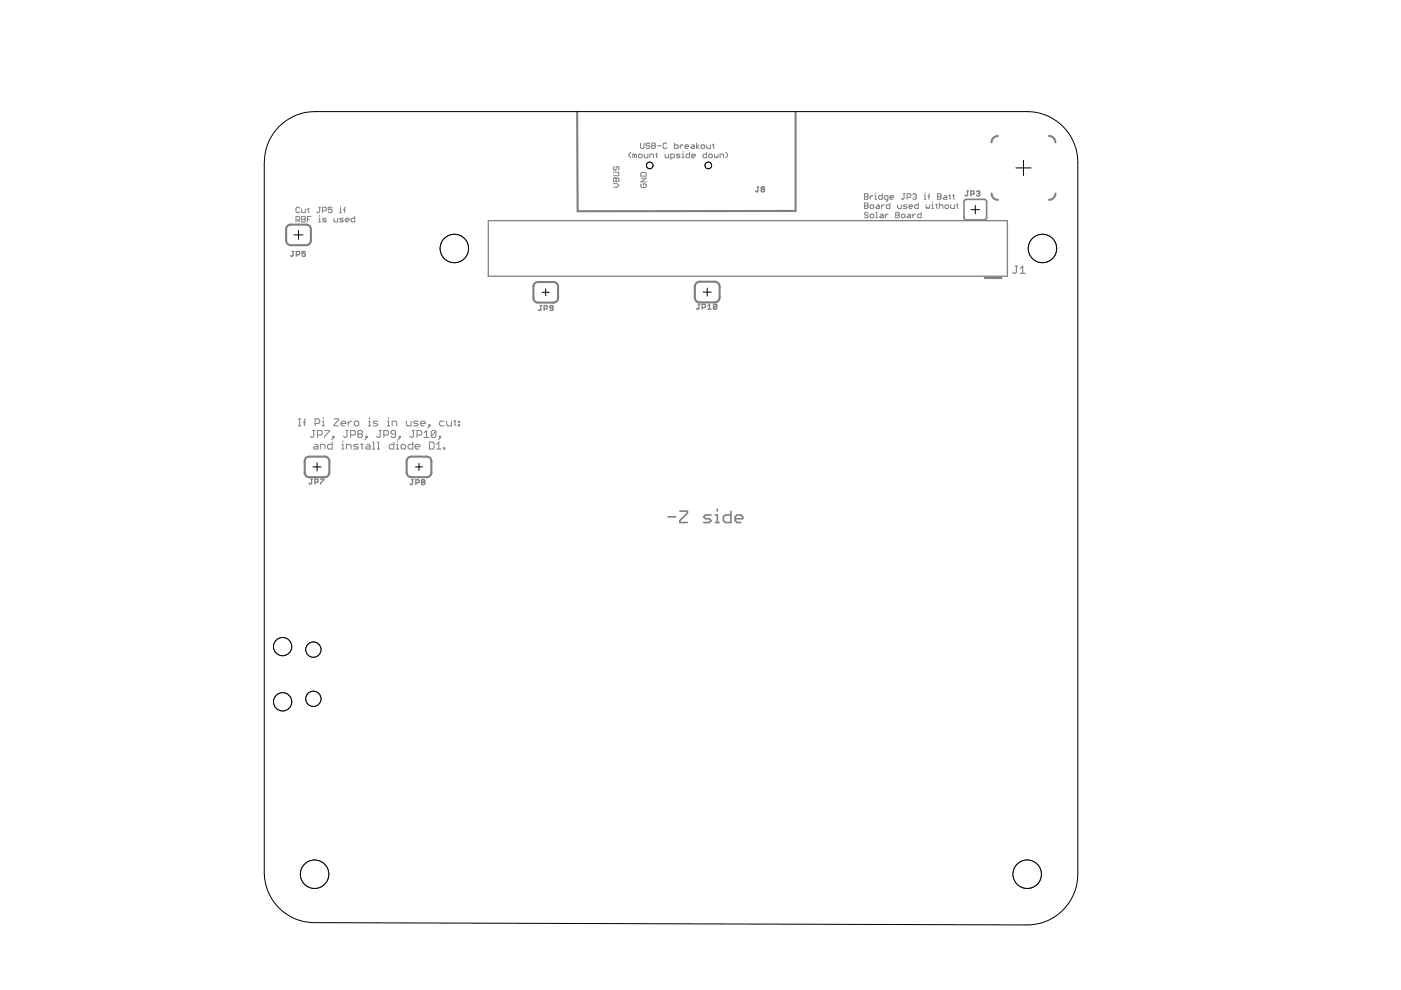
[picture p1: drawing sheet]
<svg xmlns="http://www.w3.org/2000/svg" width="297mm" height="210mm" viewBox="0 0 297 210" stroke-linecap="round" stroke-linejoin="round" font-family="sans-serif">
<path d="M204.6 42.4h4.4l.2 .4-.1 3.6-.5 .2-4-.1-.2-.4v-3.3zM141.6 109.6h1.6M144.1 108.4h1.7v.4l-1.7 1.6v.4h1.7M150.8 109.2h-1.2l-.4 .4 .4 .4h.8l.4 .4-.4 .4h-1.2M151.7 110.8h.8M151.7 109.2h.4v1.6M152.1 108v.4M155 108.4v2.4h-1.2l-.4-.4v-.8l.4-.4h1.2M155.9 110h1.6v-.4l-.4-.4h-.8l-.4 .4v.8l.4 .4h.8" fill="none" stroke="#808080" stroke-width=".34"/>
<path d="M122.4 23.7l.1 21.1 46-.1M168.7 23.7v21.1M211.6 28.8l-.9 .3-.3 .5-.2 .6M222.4 28.8l.9 .3 .3 .5 .2 .6M61 47.9l.7-.3h3.2l.5 .2 .4 .3 .1 .5-.1 2.9-.4 .4-.5 .1h-3.2l-.5-.1-.4-.4-.1-.5v-2.4zM208.8 58.9h3.5M210.2 41l.2 .6 .3 .5 .9 .3M223.8 41l-.2 .6-.3 .5-.9 .3M113.4 60.1l.7-.3h3.2l.7 .3 .3 .7v2.6l-.3 .5-.7 .3h-3.2l-.7-.3-.3-.7v-2.7zM147.6 60l.7-.3h3.3l.7 .3 .3 .7v2.4l-.3 .7-.7 .3h-3.3l-.5-.1-.4-.4-.1-.5v-2.4zM64.9 97.1l.7-.3h3.3l.7 .3 .2 .7v2.7l-.2 .4-.7 .3h-3.3l-.7-.3-.3-.7v-2.7zM86.5 97.1l.7-.3h3.3l.5 .1 .3 .4 .2 .5-.2 2.9-.3 .3-.5 .2h-3.3l-.7-.3-.3-.7v-2.4z" fill="none" stroke="#808080" stroke-width=".44"/>
<g fill="none" stroke="#808080" stroke-width=".21">
<path d="M130.1 36.5h.9l.2 .2v.4l-.2 .2h-.9M130.1 38.9h.7l.4 .4-.4 .4h-.7M130.1 37.9l.2-.2 .3 .2 .4-.2 .2 .2v.6h-1.1zM130.3 35.3l-.2 .2v.4l.2 .2 .3-.2v-.4l.2-.2 .4 .2v.4l-.2 .2M130.6 37.9v.6M133.8 32.3l-.4 .4v.4l.4 .3M134.6 32.9l-.4-.2v.7M134.6 32.9v.5M134.6 32.9l.1-.2 .2 .2v.5M135.6 32.7h.4l.1 .2v.4l-.1 .1h-.4l-.2-.1v-.4zM135.8 30.3v1l.2 .2h.4l.1-.2v-1M135.9 37.8h1.1l-1.1 .7h1.1"/>
<path d="M136.1 39l-.2 .2v.4l.2 .2h.7l.2-.2v-.4l-.2-.2h-.4v.4M136.1 36.6h.7l.2 .2v.5h-1.1v-.5zM136.6 32.7v.6l.2 .1h.6v-.7M137.8 30.5l-.2-.2h-.4l-.2 .4 .2 .2h.4l.2 .4-.2 .2h-.4l-.2-.2M137.8 33.4v-.7h.6l.2 .2v.5M138.2 30.3h.6l.2 .2-.2 .4 .2 .4-.2 .2h-.6zM138.2 30.9h.6M139 32.7h.4M139.2 32.5v.8l.2 .1M139.4 30.9h.8M141 32.7v.6l.2 .1h.6v-.7M141.4 30.5l-.2-.2h-.4l-.2 .2v.8l.2 .2h.4l.2-.2"/>
<path d="M142.2 33.4h.6l.2-.1v-.4l-.2-.2h-.6v1.1M143 30.3v1.2h.6l.2-.2v-.4l-.2-.2h-.6M144.2 32.7h-.6l-.2 .2 .2 .2h.4l.2 .2-.2 .1h-.6M144.2 30.7v.8M144.6 32.7h.2v.7M144.6 33.4h.4M144.8 30.7l-.6 .4M144.8 32.1v.2M145.2 31.1h.8l-.2-.4h-.4l-.2 .2v.4l.2 .2h.4M146.2 32.3v1.1h-.6l-.2-.1v-.4l.2-.2h.6M146.6 30.7h.4l.2 .2v.6h-.6l-.1-.2 .1-.2h.6M146.6 33.1h.8l-.2-.4h-.4l-.2 .2v.4l.2 .1h.4"/>
<path d="M147.7 30.3v1.2M148.2 30.7l-.5 .4 .5 .4M148.8 30.7h.4l.2 .2v.4l-.2 .2h-.4l-.1-.2v-.4zM149.8 32.3v1.1h-.6l-.1-.1v-.4l.1-.2h.6M149.9 30.7v.6l.2 .2h.5v-.8M150.3 32.9l.2-.2h.3l.2 .2v.4l-.2 .1h-.3l-.2-.1zM151.1 30.7h.3M151.3 30.5v.8l.1 .2M151.5 32.7v.6l.2 .1 .1-.1 .2 .1 .2-.1v-.6M152.7 33.4v-.7h.5l.2 .2v.5M153.9 32.3l.4 .4v.4l-.4 .3M62.8 46.7h.6l.1-.2v-.4l-.1-.2h-.6v1.2"/>
<path d="M63.1 46.7l.4 .4M63.5 44.1l-.1-.2h-.5l-.1 .2v.8l.1 .2h.5l.1-.2M64 44.3v.6l.2 .2h.5v-.8M64 45.9h.6l.1 .2-.1 .4 .1 .4-.1 .2h-.6zM64 46.5h.6M65.2 44.3h.4M65.2 46.5h.4M65.4 44.1v.8l.2 .2M66 45.9h-.8v1.2M67.6 43.9h.4M67.6 46.3h.2v.8M67.6 47.1h.4"/>
<path d="M67.8 43.9v1l-.2 .2-.4-.2M67.8 45.7v.2M68.4 44.7h.6l.2-.2v-.4l-.2-.2h-.6v1.2M69.2 46.3h-.6l-.2 .2 .2 .2h.4l.2 .2-.2 .2h-.6M70.4 43.9h-.8v.6l.4-.2 .4 .2v.4l-.2 .2h-.4l-.2-.2M70.8 46.3v.6l.2 .2h.6v-.8M72 45.1h.4M72 44.3h.2v.8M72.2 43.8v.1M72.8 46.3h-.6l-.2 .2 .2 .2h.4l.2 .2-.2 .2h-.6M72.8 44.5h.4M73.2 43.9l-.2 .2v1"/>
<path d="M73.2 46.7h.8l-.2-.4h-.4l-.2 .2v.4l.2 .2h.4M75.2 45.9v1.2h-.6l-.2-.2v-.4l.2-.2h.6M183.3 41.1h.6l.1 .2-.1 .4 .1 .4-.1 .1h-.6zM183.3 43.1h.6l.1 .1-.1 .4 .1 .4-.1 .2h-.6zM183.3 41.7h.6M183.3 43.6h.6M184 45.2l-.1-.2h-.4l-.2 .4 .2 .2h.4l.1 .4-.1 .2h-.4l-.2-.2M184.5 41.5v.7M184.7 43.4h.4l.2 .2v.4l-.2 .2h-.4l-.2-.2v-.4zM184.7 45.4h.4l.2 .2v.4l-.2 .2h-.4l-.2-.2v-.4zM185.1 41.5l-.6 .4M185.5 42.2h.4"/>
<path d="M185.5 41.5h.2v.7M185.7 40.9v.2M185.7 45h.2v1.2M185.7 46.2h.4M185.9 43.4h.4l.2 .2v.6h-.6l-.2-.2 .2-.2h.6M186.7 45.4h.4l.2 .2v.6h-.6l-.2-.2 .2-.2h.6M186.9 43.4v.8M187 41.1v1.1h-.5l-.2-.1v-.4l.2-.2h.5M187.5 43.4l-.6 .4M187.7 45.4v.8M188.3 42.2h-.6l-.2-.1v-.4l.2-.2h.6v.9l-.4 .2M188.3 45.4l-.6 .4"/>
<path d="M188.7 43.1v1.1h-.6l-.2-.2v-.4l.2-.2h.6M188.7 41.9h.8l-.2-.4h-.4l-.2 .2v.4l.2 .1h.4M189.9 45h.6l.2 .2-.2 .4 .2 .4-.2 .2h-.6zM189.9 45.6h.6M190.3 43.4v.6l.2 .2h.6v-.8M191.1 45.6l.2-.2h.4l.2 .2v.4l-.2 .2h-.4l-.2-.2zM191.5 41.1h.4M191.7 41.1v1l-.2 .1-.4-.1M192.3 43.4h-.6l-.2 .2 .8 .4-.2 .2h-.6M192.3 41.9h.6l.2-.2v-.4l-.2-.2h-.6v1.1M192.5 45.4h.4l.2 .2v.6h-.6l-.2-.2 .2-.2h.6M192.7 43.8h.8l-.2-.4h-.4l-.2 .2v.4l.2 .2h.4"/>
<path d="M193.5 41.3l.2-.2h.4l.2 .2-.2 .4M193.5 45.4v.8M193.9 41.7h.2M194.1 41.7l.2 .2-.2 .3h-.4l-.2-.1M194.1 45.4l-.6 .4M194.7 43.1v1.1h-.6l-.2-.2v-.4l.2-.2h.6M195.3 45v1.2h-.6l-.2-.2v-.4l.2-.2h.6M195.9 42.2h.4M195.9 41.5h.2v.7M196.1 40.9v.2M196.3 43.4v.6l.2 .2 .2-.2 .2 .2 .2-.2v-.6M196.7 41.7h.4"/>
<path d="M197.1 41.1l-.2 .2v.9M197.5 44.2h.4M197.5 43.4h.2v.8M197.7 42.9v.2M198.4 43.4h.3M198.5 43.2v.8l.2 .2M198.8 41.1h.5l.2 .2-.2 .4 .2 .4-.2 .1h-.5zM198.8 41.7h.5M199.2 43.6l.1-.2h.4l.2 .2v.6M199.2 43.1v1.1M200.2 41.5h.3l.2 .2v.5h-.5l-.2-.1 .2-.2h.5M200.6 43.4h.3l.2 .2v.4l-.2 .2h-.3l-.2-.2v-.4z"/>
<path d="M201.2 41.5h.3M201.4 41.3v.8l.1 .1M201.6 43.4v.6l.2 .2h.6v-.8M202 41.5h.4M202.2 41.3v.8l.2 .1M202.8 43.4h.4M203 43.2v.8l.2 .2M63.3 90.3h.5M63.3 88.8h.5M63.5 88.8v1.5M64.3 89.6h.5M64.8 88.8l-.3 .3v1.2"/>
<path d="M66.3 91.3h.5M66.5 91.3v1.2l-.2 .3h-.3l-.2-.3M66.7 94.2h.5l.2 .3v.7h-.7l-.3-.2 .3-.3h.7M66.8 89.8h.7l.3-.2v-.5l-.3-.3h-.7v1.5M67.3 92.2h.7l.3-.2v-.5l-.3-.2h-.7v1.5M67.9 95.2v-1h.8l.2 .3v.7M68.3 90.3h.5M68.3 89.3h.3v1M68.6 88.6v.2M68.8 91.3h1v.2l-1 1v.3M70.4 93.7v1.5h-.7l-.3-.2v-.5l.3-.3h.7M70.6 92.5h.2v.3h-.2z"/>
<path d="M70.8 92.8l-.5 .4M70.8 88.8h1v.3l-1 .9v.3h1M72.3 89.8h1v-.2l-.2-.3h-.5l-.3 .3v.4l.3 .3h.5M72.5 94.2h.2v1M72.5 95.2h.4M72.7 93.5v.2M73.3 91.3h.5M73.4 95.2v-1h.8l.2 .3v.7M73.6 91.3v1.2l-.3 .3h-.2l-.3-.3M73.8 89.3v1M74.3 92.2h.8l.2-.2v-.5l-.2-.2h-.8v1.5M74.6 89.3h-.3l-.5 .5"/>
<path d="M75.3 89.3h.5l.3 .3v.4l-.3 .3h-.5l-.2-.3v-.4zM75.9 94.2h-.7l-.2 .3 .2 .2h.5l.2 .3-.2 .2h-.7M76.1 92l-.3-.2v-.3l.3-.2h.5l.2 .2v.3l-.2 .2M76.1 92l-.3 .2v.3l.3 .3h.5l.2-.3v-.3l-.2-.2M76.1 92h.5M76.5 94.2h.5M76.7 94v1l.3 .2M77.6 92.5h.3v.3h-.3zM77.7 94.2h.5l.3 .3v.7h-.8l-.2-.2 .2-.3h.8M77.9 92.8l-.5 .4M78.1 90.3h.5M78.1 89.3h.3v1"/>
<path d="M78.4 88.6v.2M79 95.2h.5M79 93.7h.2v1.5M80 95.2h.5M80 93.7h.2v1.5M80.1 89.3h-.7l-.3 .3 .3 .2h.5l.2 .2-.2 .3h-.8M80.4 91.3h.5M80.6 91.3v1.2l-.2 .3h-.3l-.2-.3M81.4 92.2h.7l.3-.2v-.5l-.3-.2h-.7v1.5M82.1 90.3h.5M82.1 89.3h.3v1M82.4 88.6v.2"/>
<path d="M83.1 90.3v-1h.8l.2 .3v.7M83.5 93.7v1.5h-.7l-.3-.2v-.5l.3-.3h.7M83.9 92h-.8l-.2-.2 .2-.5h.5l.3 .2v1l-.3 .3h-.5l-.2-.3M84 94.2h.3v1M84 95.2h.5M84.3 93.5v.2M84.6 92.5h.3v.3h-.3zM84.9 92.8l-.5 .4M85.3 94.2h.5l.2 .3v.5l-.2 .2h-.5l-.3-.2v-.5zM86.1 89.3v.7l.3 .3h.7v-1M87.4 91.3h.5M87.5 93.7v1.5h-.7l-.3-.2v-.5l.3-.3h.7"/>
<path d="M87.7 91.3v1.2l-.3 .3h-.2l-.3-.3M88 94.7h1v-.2l-.2-.3h-.5l-.3 .3v.5l.3 .2h.5M88.4 92.2h.8l.2-.2v-.5l-.2-.2h-.8v1.5M88.6 89.3h-.7l-.2 .3 .2 .2h.5l.2 .2-.2 .3h-.7M89.2 89.8h.9l-.2-.5h-.5l-.2 .3v.4l.2 .3h.5M89.9 92.8h1M89.9 91.8l.5-.5v1.5M90.9 90h.3v.3h-.3zM91.1 93.7h.7l.2 .3v1l-.2 .2h-.7zM91.2 90.3l-.5 .5M92.4 91.5v1l-.2 .3h-.5l-.3-.3M92.4 91.5l-.2-.2h-.5l-.3 .2v1"/>
<path d="M92.4 91.5l-1 1M92.6 95.2h1M92.6 94.2l.4-.5v1.5M93.2 92.5h.2v.3h-.2zM93.4 92.8l-.5 .4M94.1 95h.2v.2h-.2zM94.2 89.3h-.8l-.2 .3v.4l.2 .3h.8M94.7 89.3v.7l.3 .3h.7v-1M96.2 89.3h.5M96.5 89.1v.9l.2 .3M97.2 90h.3v.3h-.3zM97.2 89.3h.3v.3h-.3z"/>
</g>
<g fill="none" stroke="#808080" stroke-width=".28">
<path d="M160.5 39.6h.4M160.7 39.6v.9l-.2 .2-.3-.2M62 53.3h.3M62.1 53.3v.9l-.1 .2-.4-.2M62.8 54h.5l.2-.2v-.3l-.2-.2h-.5v1.1M64.7 53.3h-.7v.5l.4-.1 .3 .1v.4l-.2 .2h-.3l-.2-.2M103.5 46.8h110.1v11.8h-110.1zM161.6 40.1l-.2 .2 .2 .4h.3l.2-.2-.2-.4M161.6 40.1l-.2-.1 .2-.4h.3l.2 .2-.2 .3M161.6 40.1h.3M205 40.5h.3M205.1 40.5v.9l-.1 .1-.4-.1"/>
<path d="M205.8 41.2h.6l.1-.2v-.3l-.1-.2h-.6v1M207 40.7l.2-.2h.4l.1 .2-.1 .3M207.4 41h.2M207.6 41l.1 .2-.1 .3h-.4l-.2-.1M114.5 64.8h.3M114.7 64.8v.9l-.2 .1-.3-.1M115.4 65.5h.5l.1-.2v-.3l-.1-.2h-.5v1M117.2 65.3h-.5l-.1-.2 .1-.3h.4l.1 .2v.7l-.1 .1h-.4l-.1-.1M148 64.5h.4M148.2 64.5v.9l-.2 .2-.3-.2M148.9 65.2h.5l.2-.2v-.3l-.2-.2h-.5v1.1M150.1 65.6h.7"/>
<path d="M150.1 64.9l.3-.4v1.1M152 64.7v.7l-.2 .2h-.4l-.1-.2M152 64.7l-.2-.2h-.4l-.1 .2v.7M152 64.7l-.7 .7M65.9 101.6h.3M66.1 101.6v.8l-.2 .2-.3-.2M66.8 102.3h.5l.1-.2-.1-.5h-.5v1M68 101.6h.6l-.6 1M87.3 101.7h.4M87.5 101.7v.9l-.2 .1-.3-.1M88.2 102.4h.5l.2-.2v-.3l-.2-.2h-.5v1M89.5 102.2l-.1 .2 .1 .3 .6-.1-.2-.4"/>
<path d="M89.5 102.2l-.1-.2 .1-.3 .6 .2-.2 .3M89.5 102.2h.4"/>
</g>
<path d="M215.2 56.4h.6M215.5 56.4v1.3l-.3 .3h-.2l-.3-.3M216.3 58h1.1M216.3 56.9l.5-.5v1.6" fill="none" stroke="#808080" stroke-width=".23"/>
<g fill="none" stroke="#000" stroke-width=".21">
<path d="M215.4 35.6h3.2M217 34v3.2M62.3 49.8h1.9M63.3 48.9v1.9M205.9 44.4h1.8M206.8 43.6v1.7M115 62h1.5M115.7 61.2v1.5M149.1 61.9h1.7M149.9 61.1v1.7M66.4 99h1.7M67.2 98.1v1.8"/>
<path d="M88.1 99h1.5M88.8 98.3v1.4"/>
<circle cx="221" cy="52.7" r="3"/>
</g>
<circle cx="221" cy="52.7" r="3" fill="#fff" stroke="#000" stroke-width=".21"/>
<circle cx="96.3" cy="52.7" r="3" fill="none" stroke="#000" stroke-width=".21"/>
<circle cx="96.3" cy="52.7" r="3" fill="#fff" stroke="#000" stroke-width=".21"/>
<circle cx="66.7" cy="185.4" r="3" fill="none" stroke="#000" stroke-width=".21"/>
<circle cx="66.7" cy="185.4" r="3" fill="#fff" stroke="#000" stroke-width=".21"/>
<circle cx="217.8" cy="185.4" r="3" fill="none" stroke="#000" stroke-width=".21"/>
<circle cx="217.8" cy="185.4" r="3" fill="#fff" stroke="#000" stroke-width=".21"/>
<g fill="none" stroke="#000" stroke-width=".21">
<path d="M56 34.5v150.9M56 34.4a10.7 10.7 0 0 1 10.8-10.7h151a10.7 10.7 0 0 1 10.7 10.7v151a10.8 10.8 0 0 1-10.7 10.7l-150.7-.5a10.6 10.6 0 0 1-11.1-10.2"/>
<circle cx="59.9" cy="137.1" r="1.93"/>
</g>
<circle cx="59.9" cy="137.1" r="1.93" fill="#fff" stroke="#000" stroke-width=".21"/>
<circle cx="59.9" cy="148.8" r="1.93" fill="none" stroke="#000" stroke-width=".21"/>
<circle cx="59.9" cy="148.8" r="1.93" fill="#fff" stroke="#000" stroke-width=".21"/>
<circle cx="66.4" cy="137.7" r="1.61" fill="none" stroke="#000" stroke-width=".21"/>
<circle cx="66.4" cy="137.7" r="1.61" fill="#fff" stroke="#000" stroke-width=".21"/>
<circle cx="66.4" cy="148.2" r="1.61" fill="none" stroke="#000" stroke-width=".21"/>
<circle cx="66.4" cy="148.2" r="1.61" fill="#fff" stroke="#000" stroke-width=".21"/>
<circle cx="137.8" cy="35.1" r=".7" fill="none" stroke="#000" stroke-width=".21"/>
<circle cx="137.8" cy="35.1" r=".7" fill="#fff" stroke="#000" stroke-width=".21"/>
<circle cx="150.2" cy="35.1" r=".7" fill="none" stroke="#000" stroke-width=".21"/>
<circle cx="150.2" cy="35.1" r=".7" fill="#fff" stroke="#000" stroke-width=".21"/>
</svg>
